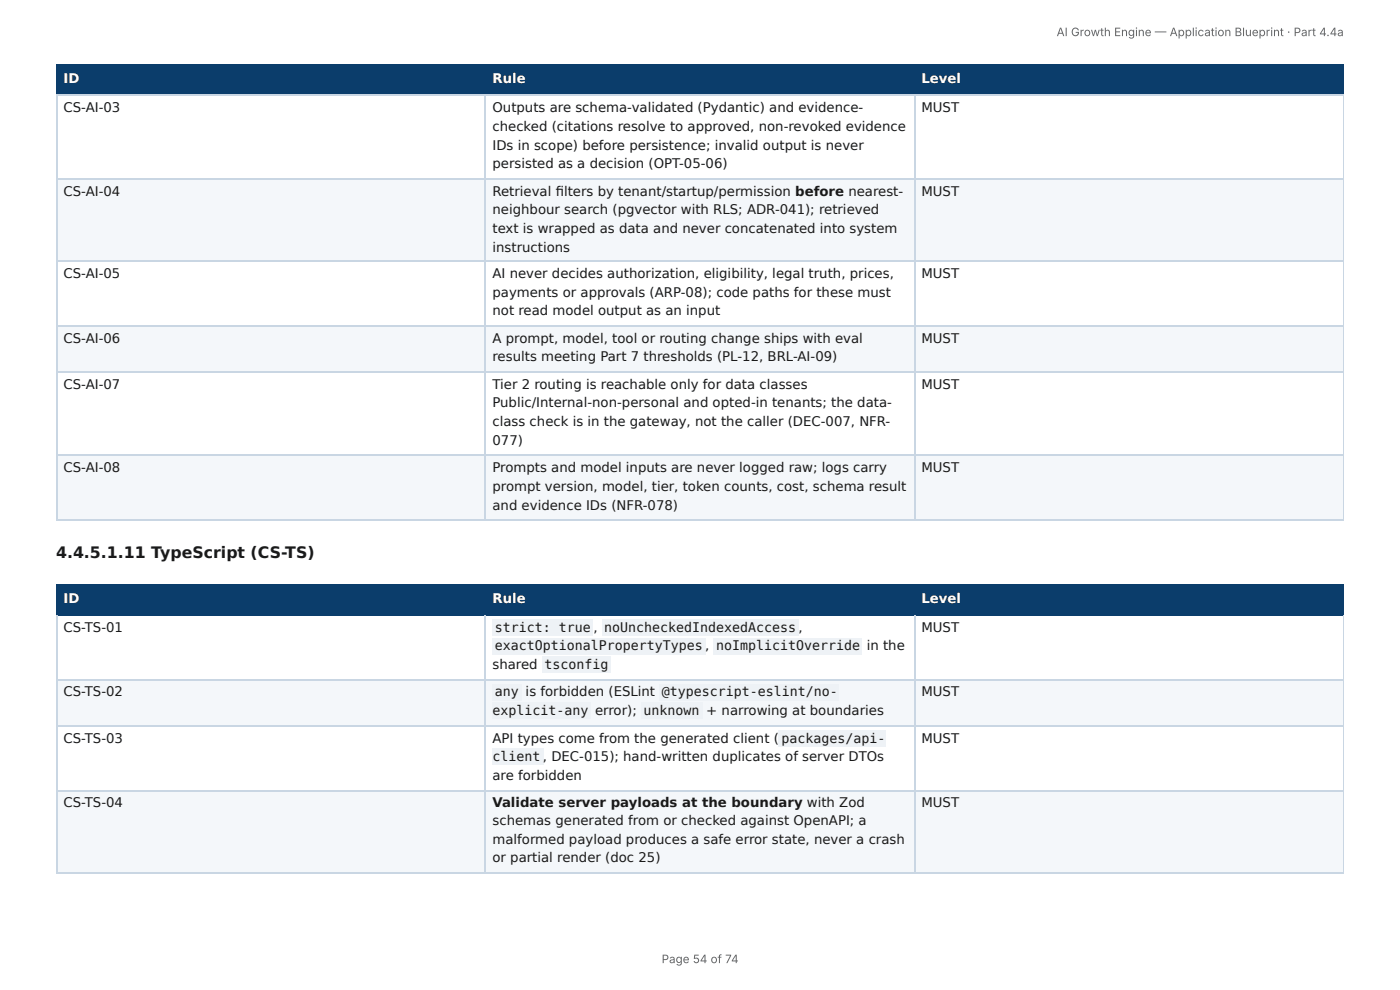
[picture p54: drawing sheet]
<svg xmlns="http://www.w3.org/2000/svg" width="297mm" height="210mm" viewBox="0 0 297 210" stroke-linecap="round" stroke-linejoin="round" font-family="sans-serif">
<defs><g id="words">
<text font-size="3.3" fill="#1a1a1a" x="11.9" y="118.5">4.4.5.1.11 TypeScript (CS-TS)</text>
<g font-size="2.8" fill="#fff">
<text x="13.5" y="17.7">ID</text>
<text x="104.6" y="17.7">Rule</text>
<text x="195.7" y="17.7">Level</text>
<text x="13.5" y="128.1">ID</text>
<text x="104.6" y="128.1">Rule</text>
<text x="195.7" y="128.1">Level</text>
</g>
<g font-size="2.8" fill="#1a1a1a">
<text x="13.5" y="23.8">CS-AI-03</text>
<text x="104.6" y="23.8">Outputs are schema-validated (Pydantic) and evidence-</text>
<text x="195.7" y="23.8">MUST</text>
<text x="104.6" y="27.8">checked (citations resolve to approved, non-revoked evidence</text>
<text x="104.6" y="31.8">IDs in scope) before persistence; invalid output is never</text>
<text x="104.6" y="35.7">persisted as a decision (OPT-05-06)</text>
<text x="13.5" y="41.5">CS-AI-04</text>
<text x="104.6" y="41.5">Retrieval fi lters by tenant/startup/permission before nearest-</text>
<text x="195.7" y="41.5">MUST</text>
<text x="104.6" y="45.5">neighbour search (pgvector with RLS; ADR-041); retrieved</text>
<text x="104.6" y="49.5">text is wrapped as data and never concatenated into system</text>
<text x="104.6" y="53.4">instructions</text>
<text x="13.5" y="59">CS-AI-05</text>
<text x="104.6" y="59">AI never decides authorization, eligibility, legal truth, prices,</text>
<text x="195.7" y="59">MUST</text>
<text x="104.6" y="63">payments or approvals (ARP-08); code paths for these must</text>
<text x="104.6" y="66.9">not read model output as an input</text>
<text x="13.5" y="72.8">CS-AI-06</text>
<text x="104.6" y="72.8">A prompt, model, tool or routing change ships with eval</text>
<text x="104.6" y="76.7">results meeting Part 7 thresholds (PL-12, BRL-AI-09)</text>
<text x="195.7" y="72.8">MUST</text>
<text x="13.5" y="82.6">CS-AI-07</text>
<text x="104.6" y="82.6">Tier 2 routing is reachable only for data classes</text>
<text x="195.7" y="82.6">MUST</text>
<text x="104.6" y="86.5">Public/Internal-non-personal and opted-in tenants; the data-</text>
<text x="104.6" y="90.5">class check is in the gateway, not the caller (DEC-007, NFR-</text>
<text x="104.6" y="94.5">077)</text>
<text x="13.5" y="100.3">CS-AI-08</text>
<text x="104.6" y="100.3">Prompts and model inputs are never logged raw; logs carry</text>
<text x="195.7" y="100.3">MUST</text>
<text x="104.6" y="104.2">prompt version, model, tier, token counts, cost, schema result</text>
<text x="104.6" y="108.2">and evidence IDs (NFR-078)</text>
<text x="13.5" y="134.1">CS-TS-01</text>
<text x="105.1" y="134.1">strict: true</text>
<text x="126" y="134.1">,</text>
<text x="128.4" y="134.1">noUncheckedIndexedAccess</text>
<text x="169.6" y="134.1">,</text>
<text x="195.7" y="134.1">MUST</text>
<text x="104.6" y="142.1">shared</text>
<text x="105.1" y="138.1">exactOptionalPropertyTypes</text>
<text x="115.6" y="142.1">tsconfig</text>
<text x="149.8" y="138.1">,</text>
<text x="152.1" y="138.1">noImplicitOverride</text>
<text x="184.1" y="138.1">in the</text>
<text x="13.5" y="147.9">CS-TS-02</text>
<text x="105.1" y="147.9">any</text>
<text x="111.6" y="147.9">is forbidden (ESLint</text>
<text x="140.6" y="147.9">@typescript-eslint/no-</text>
<text x="195.7" y="147.9">MUST</text>
<text x="104.6" y="151.9">explicit-any</text>
<text x="126.4" y="151.9">error);</text>
<text x="136.7" y="151.9">unknown</text>
<text x="150" y="151.9">+ narrowing at boundaries</text>
<text x="13.5" y="157.7">CS-TS-03</text>
<text x="104.6" y="157.7">API types come from the generated client (</text>
<text x="104.6" y="161.7">client , DEC-015); hand-written duplicates of server DTOs</text>
<text x="166" y="157.7">packages/api-</text>
<text x="195.7" y="157.7">MUST</text>
<text x="104.6" y="165.6">are forbidden</text>
<text x="13.5" y="171.5">CS-TS-04</text>
<text x="104.6" y="171.5">Validate server payloads at the boundary with Zod</text>
<text x="195.7" y="171.5">MUST</text>
<text x="104.6" y="175.2">schemas generated from or checked against OpenAPI; a</text>
<text x="104.6" y="179.1">malformed payload produces a safe error state, never a crash</text>
<text x="104.6" y="183.1">or partial render (doc 25)</text>
</g>
<g font-size="2.5" fill="#666">
<text x="224.4" y="7.7">AI Growth Engine — Application Blueprint · Part 4.4a</text>
<text x="140.5" y="204.5">Page 54 of 74</text>
</g>
</g></defs>
<g fill="#0b3d6b">
<path d="M12.2 14h91v6.1h-91z"/>
<path d="M103.2 14h91v6.1h-91z"/>
<path d="M194.2 14h91.2v6.1h-91.2z"/>
</g>
<g fill="#f4f7fa">
<path d="M12.2 37.8h91v17.8h-91z"/>
<path d="M103.2 37.8h91v17.8h-91z"/>
<path d="M194.2 37.8h91.2v17.8h-91.2z"/>
<path d="M12.2 69.3h91v9.8h-91z"/>
<path d="M103.2 69.3h91v9.8h-91z"/>
<path d="M194.2 69.3h91.2v9.8h-91.2z"/>
<path d="M12.2 96.6h91v13.7h-91z"/>
<path d="M103.2 96.6h91v13.7h-91z"/>
<path d="M194.2 96.6h91.2v13.7h-91.2z"/>
</g>
<path d="M11.9 13.9h273.5M12 13.8v6.6M103.1 13.8v6.6M194.3 13.8v6.6M11.9 20.2h273.5" fill="none" stroke="#0b3d6b" stroke-width=".26"/>
<path d="M285.3 13.8v6.6" fill="none" stroke="#0b3d6b" stroke-width=".21"/>
<path d="M11.9 20.2h273.5M11.9 38h273.5M12 20.4v90.2M103.1 20.4v90.2M194.3 20.4v90.2M11.9 55.4h273.5M11.9 69.2h273.5M11.9 79h273.5M11.9 96.7h273.5M11.9 110.5h273.5" fill="none" stroke="#c9d6e3" stroke-width=".26"/>
<path d="M285.3 20.4v90.2" fill="none" stroke="#c9d6e3" stroke-width=".21"/>
<g fill="#0b3d6b">
<path d="M12.2 124.4h91v6.3h-91z"/>
<path d="M103.2 124.4h91v6.3h-91z"/>
<path d="M194.2 124.4h91.2v6.3h-91.2z"/>
</g>
<g fill="#f4f7fa">
<path d="M12.2 144.2h91v9.8h-91z"/>
<path d="M103.2 144.2h91v9.8h-91z"/>
<path d="M194.2 144.2h91.2v9.8h-91.2z"/>
<path d="M12.2 167.7h91v17.8h-91z"/>
<path d="M103.2 167.7h91v17.8h-91z"/>
<path d="M194.2 167.7h91.2v17.8h-91.2z"/>
</g>
<path d="M11.9 124.2h273.5M11.9 130.6h273.5M12 124.1v6.6M103.1 124.1v6.6M194.3 124.1v6.6" fill="none" stroke="#0b3d6b" stroke-width=".26"/>
<path d="M285.3 124.1v6.6" fill="none" stroke="#0b3d6b" stroke-width=".21"/>
<path d="M12 130.7v54.8M103.1 130.7v54.8M194.3 130.7v54.8M11.9 144.3h273.5M11.9 154.1h273.5M11.9 167.9h273.5M11.9 185.3h273.5" fill="none" stroke="#c9d6e3" stroke-width=".26"/>
<path d="M285.3 130.7v54.8" fill="none" stroke="#c9d6e3" stroke-width=".21"/>
<g fill="#eef2f6">
<path d="M104.5 131.5h21.4v3.4h-21.4z"/>
<path d="M127.8 131.5h41.8v3.4h-41.8z"/>
<path d="M104.5 135.5h45.3v3.4h-45.3z"/>
<path d="M151.6 135.5h31.5v3.4h-31.5z"/>
<path d="M115.1 139.4h14.5v3.5h-14.5z"/>
<path d="M104.5 145.3h6.4v3.4h-6.4z"/>
<path d="M140 145.3h38.1v3.4h-38.1z"/>
<path d="M104.5 149.2h20.9v3.5h-20.9z"/>
<path d="M136.3 149.2h12.9v3.5h-12.9z"/>
<path d="M165.4 155h22.7v3.5h-22.7z"/>
<path d="M104.5 159h10.9v3.5h-10.9z"/>
</g>
<use href="#words"/>
</svg>
